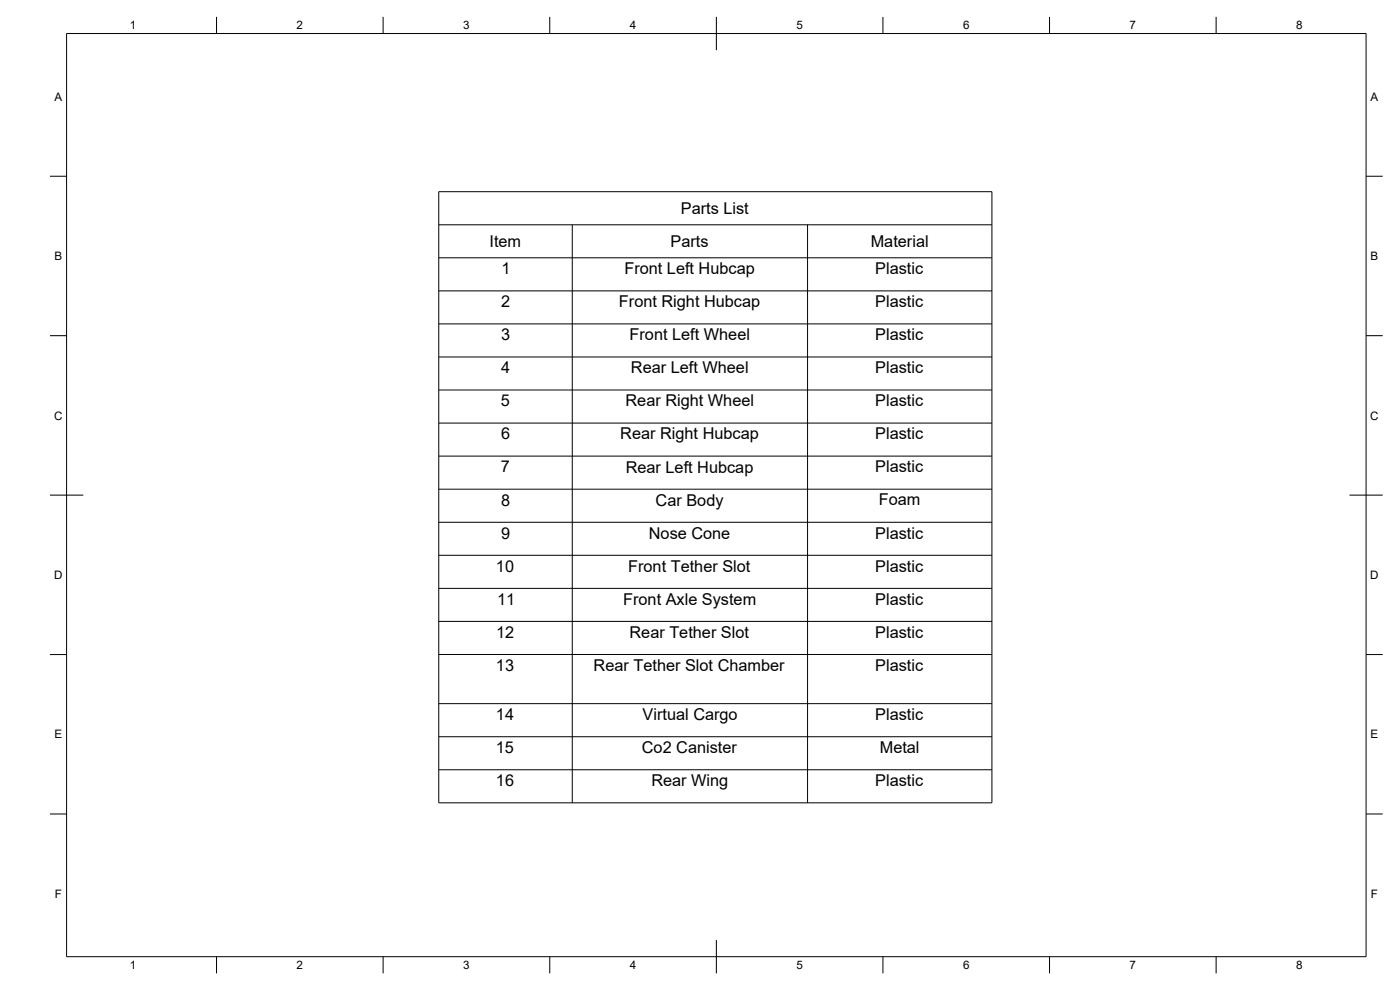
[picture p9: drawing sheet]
<svg xmlns="http://www.w3.org/2000/svg" width="420mm" height="297mm" viewBox="0 0 420 297" stroke-linecap="round" stroke-linejoin="round" font-family="sans-serif">
<defs><g id="words">
<g font-size="4.9">
<text x="204.3" y="64.2">Parts List</text>
<text x="146.9" y="74.1">Item</text>
<text x="201.3" y="74.1">Parts</text>
<text x="261.3" y="74.1">Material</text>
<text x="150.5" y="82.3">1</text>
<text x="187.4" y="82.3">Front Left Hubcap</text>
<text x="262.7" y="82.3">Plastic</text>
<text x="150.4" y="92.2">2</text>
<text x="185.8" y="92.2">Front Right Hubcap</text>
<text x="262.7" y="92.2">Plastic</text>
<text x="150.4" y="102.1">3</text>
<text x="189" y="102.2">Front Left Wheel</text>
<text x="262.7" y="102.1">Plastic</text>
<text x="150.5" y="112">4</text>
<text x="189.4" y="112.1">Rear Left Wheel</text>
<text x="262.7" y="112">Plastic</text>
<text x="150.3" y="121.9">5</text>
<text x="187.7" y="121.9">Rear Right Wheel</text>
<text x="262.7" y="121.9">Plastic</text>
<text x="150.4" y="131.9">6</text>
<text x="186.2" y="131.8">Rear Right Hubcap</text>
<text x="262.7" y="131.8">Plastic</text>
<text x="150.3" y="141.8">7</text>
<text x="187.8" y="141.8">Rear Left Hubcap</text>
<text x="262.7" y="141.8">Plastic</text>
<text x="150.4" y="151.7">8</text>
<text x="196.8" y="151.7">Car Body</text>
<text x="263.7" y="151.7">Foam</text>
<text x="150.4" y="161.6">9</text>
<text x="194.7" y="161.7">Nose Cone</text>
<text x="262.7" y="161.6">Plastic</text>
<text x="148.8" y="171.5">10</text>
<text x="188.5" y="171.6">Front Tether Slot</text>
<text x="262.7" y="171.5">Plastic</text>
<text x="149.2" y="181.4">11</text>
<text x="187" y="181.5">Front Axle System</text>
<text x="262.7" y="181.4">Plastic</text>
<text x="148.9" y="191.4">12</text>
<text x="188.9" y="191.4">Rear Tether Slot</text>
<text x="262.7" y="191.4">Plastic</text>
<text x="148.8" y="201.3">13</text>
<text x="178.2" y="201.3">Rear Tether Slot Chamber</text>
<text x="262.7" y="201.3">Plastic</text>
<text x="148.8" y="216">14</text>
<text x="192.9" y="216.1">Virtual Cargo</text>
<text x="262.7" y="216">Plastic</text>
<text x="148.8" y="226">15</text>
<text x="192.6" y="226">Co2 Canister</text>
<text x="264" y="225.9">Metal</text>
<text x="148.8" y="235.9">16</text>
<text x="195.5" y="235.9">Rear Wing</text>
<text x="262.7" y="235.9">Plastic</text>
</g>
<g font-size="3.5">
<text x="39" y="8.8">1</text>
<text x="89" y="8.8">2</text>
<text x="139" y="8.8">3</text>
<text x="189" y="8.8">4</text>
<text x="239" y="8.8">5</text>
<text x="289" y="8.8">6</text>
<text x="339" y="8.8">7</text>
<text x="389" y="8.8">8</text>
<text x="16.3" y="30.2">A</text>
<text x="411.3" y="30.2">A</text>
<text x="16.3" y="78">B</text>
<text x="411.3" y="78">B</text>
<text x="16.2" y="125.9">C</text>
<text x="411.2" y="125.9">C</text>
<text x="16.2" y="173.7">D</text>
<text x="411.2" y="173.7">D</text>
<text x="16.3" y="221.6">E</text>
<text x="411.3" y="221.6">E</text>
<text x="16.4" y="269.4">F</text>
<text x="411.4" y="269.4">F</text>
<text x="39" y="290.8">1</text>
<text x="89" y="290.8">2</text>
<text x="139" y="290.8">3</text>
<text x="189" y="290.8">4</text>
<text x="239" y="290.8">5</text>
<text x="289" y="290.8">6</text>
<text x="339" y="290.8">7</text>
<text x="389" y="290.8">8</text>
</g>
</g></defs>
<!-- layer: Border -->
<g fill="none" stroke="#000" stroke-width=".3">
<path d="M20 10.1h390v276.9h-390zM65 5.1v5M115 5.1v5M165 5.1v5M215 5.1v10M265 5.1v5M315 5.1v5M365 5.1v5M15 52.9h5M410 52.9h5M15 100.7h5M410 100.7h5"/>
<path d="M15 148.6h10M405 148.6h10M15 196.4h5M410 196.4h5M15 244.2h5M410 244.2h5M65 287v5M115 287v5M165 287v5M215 282.1v9.9M265 287v5M315 287v5"/>
<path d="M365 287v5"/>
</g>
<!-- layer: Custom Tables -->
<g fill="none" stroke="#000" stroke-width=".3">
<path d="M131.7 57.5h166v183.4h-166zM131.7 67.4h166M131.7 77.4h166M171.7 67.4v173.5M242.4 67.4v173.5M131.7 87.3h166M131.7 97.2h166M131.7 107.1h166M131.7 117h166M131.7 126.9h166M131.7 136.8h166M131.7 146.8h166"/>
<path d="M131.7 156.7h166M131.7 166.6h166M131.7 176.5h166M131.7 186.4h166M131.7 196.4h166M131.7 211.1h166M131.7 221.1h166M131.7 231h166"/>
</g>
<use href="#words"/>
</svg>
